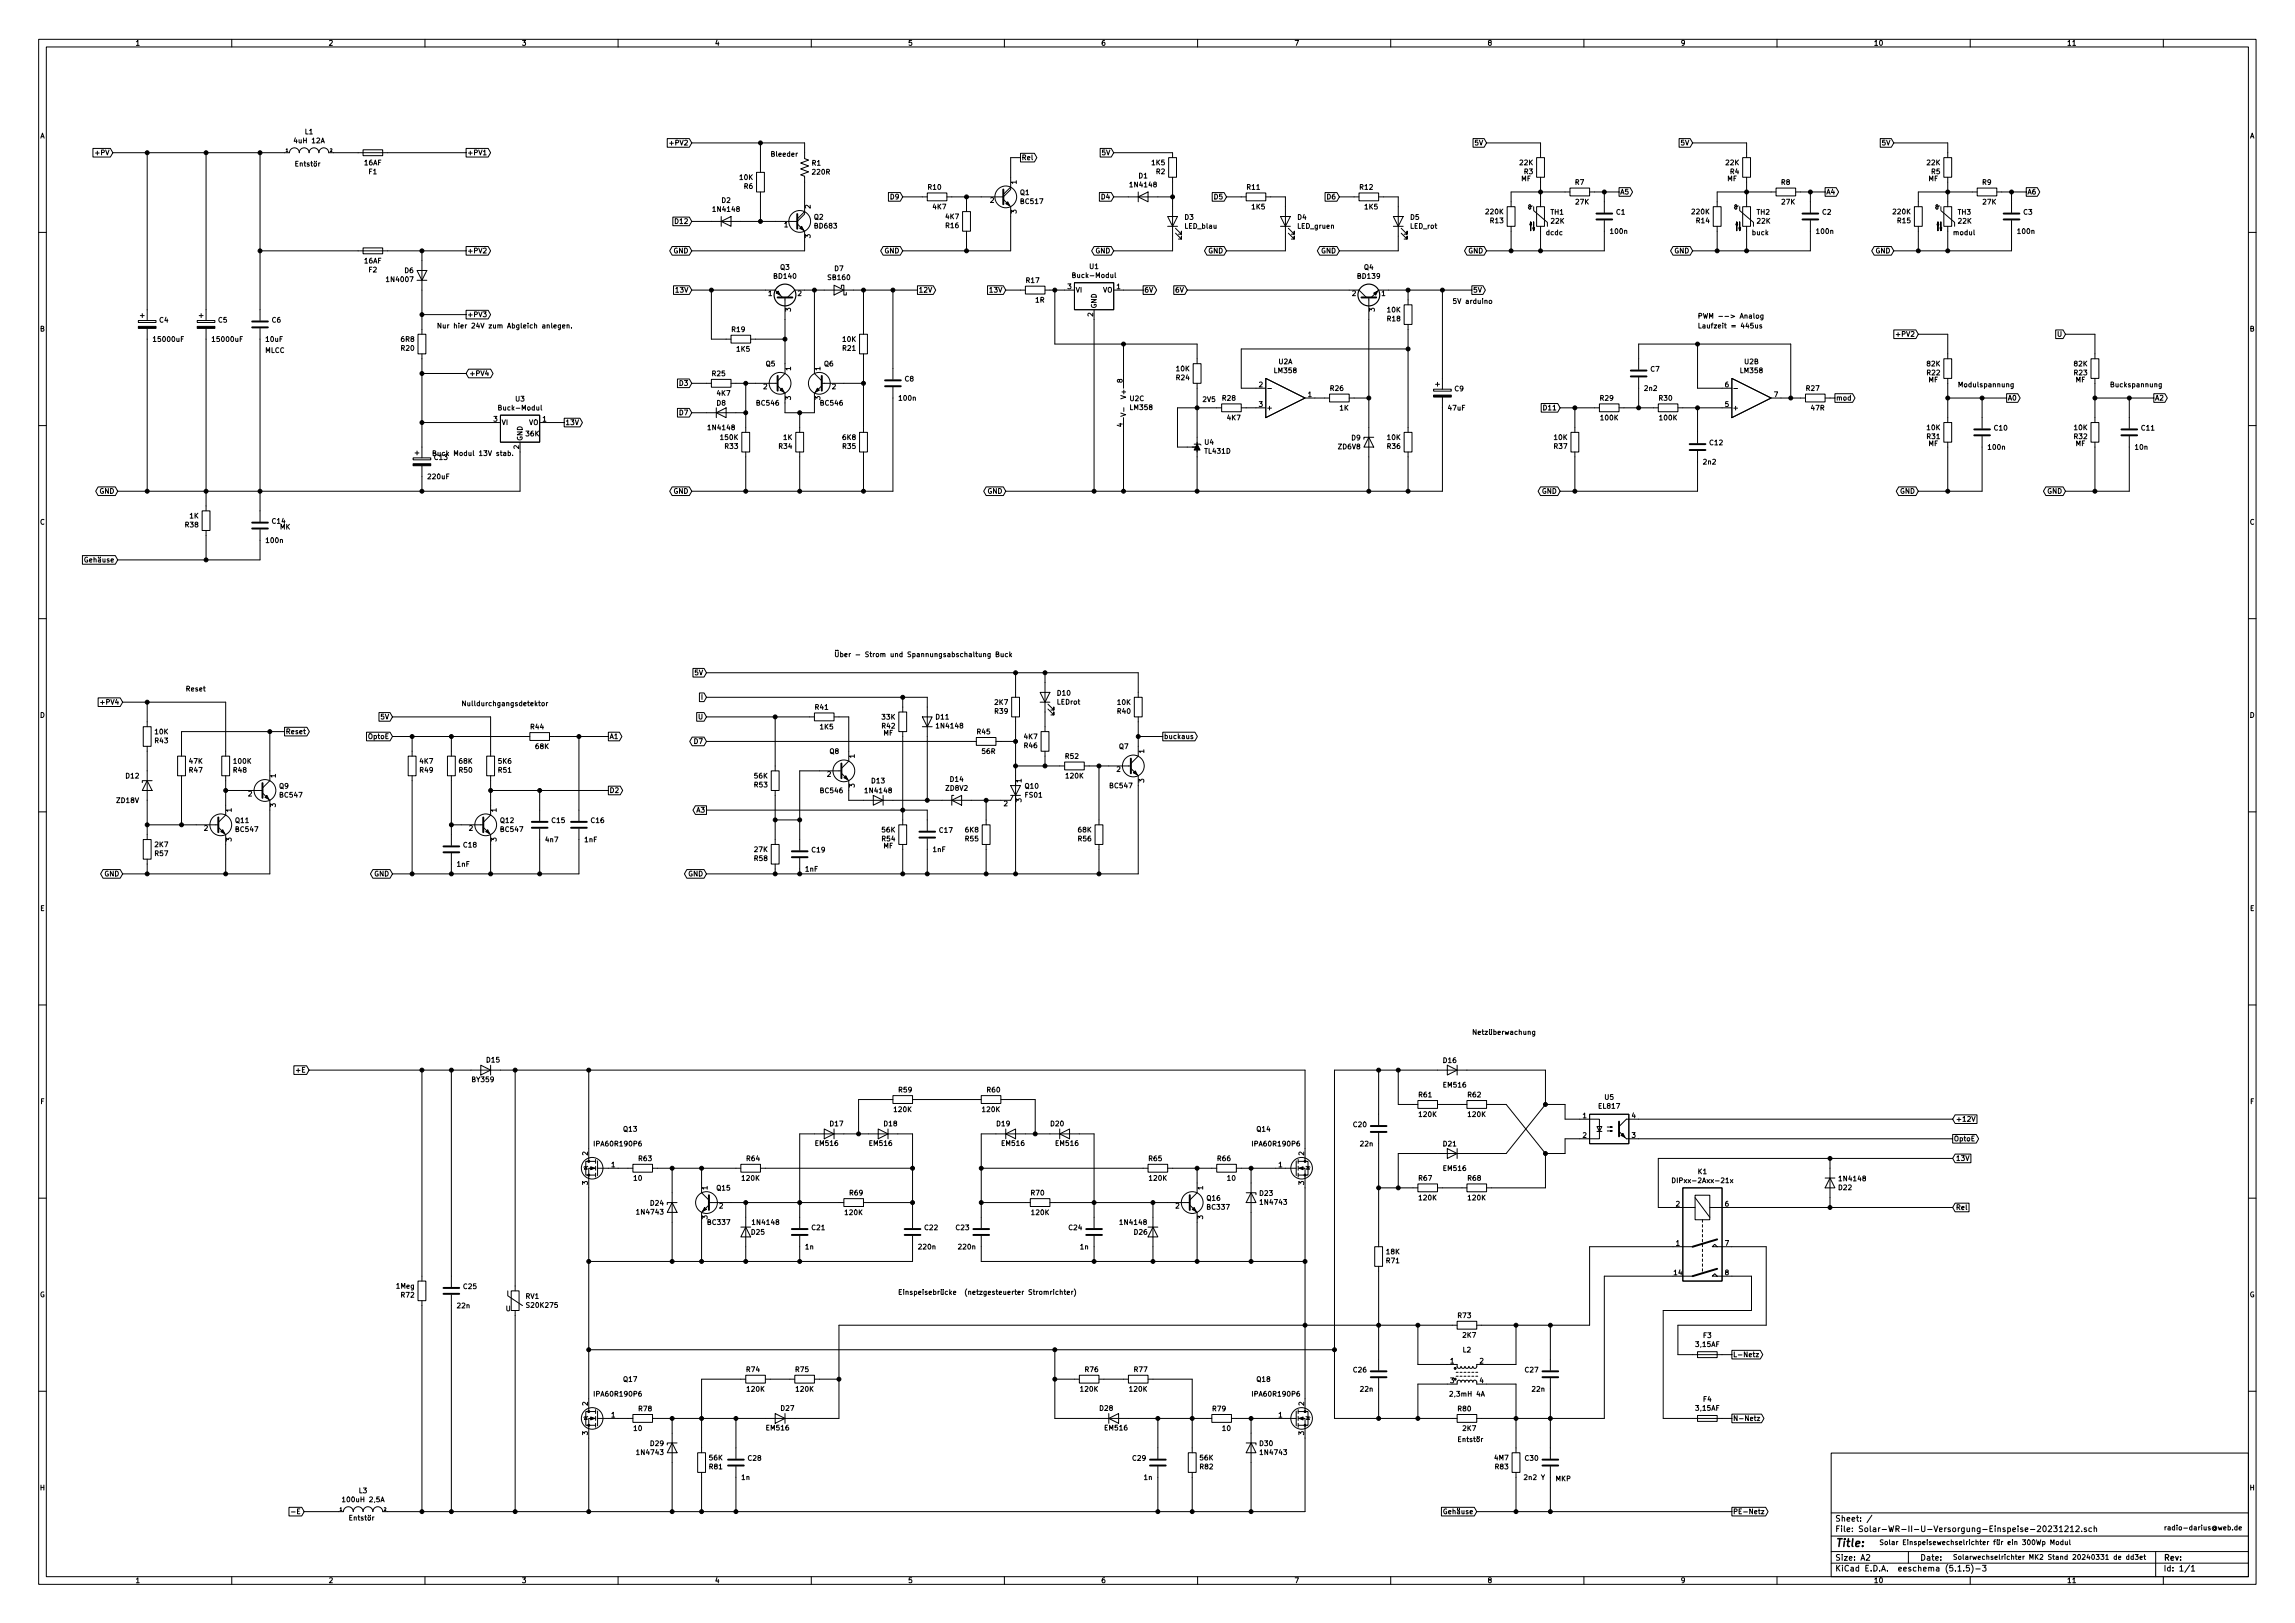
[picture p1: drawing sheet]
<svg xmlns="http://www.w3.org/2000/svg" width="594mm" height="420mm" viewBox="0 0 594 420" stroke-linecap="round" stroke-linejoin="round" font-family="sans-serif">
<defs><g id="words">
<text font-size="2.8" x="475" y="400.4">Title:</text>
<g font-size="2.1">
<text x="475" y="393.9">Sheet: /</text>
<text x="475" y="396.6">File: Solar-WR-II-U-Versorgung-Einspeise-20231212.sch</text>
<text x="475" y="406.8">KiCad E.D.A. eeschema (5.1.5)-3</text>
<text x="475" y="404">Size: A2</text>
<text x="497" y="404">Date:</text>
<text x="560" y="404">Rev:</text>
<text x="560" y="406.8">Id: 1/1</text>
</g>
<g font-size="1.8">
<text x="35" y="11.8">1</text>
<text x="85" y="11.8">2</text>
<text x="135" y="11.8">3</text>
<text x="185" y="11.8">4</text>
<text x="235" y="11.8">5</text>
<text x="285" y="11.8">6</text>
<text x="335" y="11.8">7</text>
<text x="385" y="11.8">8</text>
<text x="435" y="11.8">9</text>
<text x="485" y="11.8">10</text>
<text x="535" y="11.8">11</text>
<text x="10.4" y="35.8">A</text>
<text x="79" y="34.8">L1</text>
<text x="582.4" y="35.8">A</text>
<text x="25" y="40.2">+PV</text>
<text x="76.5" y="37.1">4uH 12A</text>
<text x="120.9" y="40.2">+PV1</text>
<text x="173.9" y="37.6">+PV2</text>
<text x="199.4" y="40.6">Bleeder</text>
<text x="264.4" y="41.4">Rel</text>
<text x="285.3" y="40.2">5V</text>
<text x="381.9" y="37.6">5V</text>
<text x="435.2" y="37.6">5V</text>
<text x="487.3" y="37.6">5V</text>
<text x="76.2" y="43.1">Entstör</text>
<text x="94.3" y="42.8">16AF</text>
<text x="95.5" y="45.1">F1</text>
<text x="191.5" y="46.6">10K</text>
<text x="210.2" y="42.9">R1</text>
<text x="210.4" y="45.2">220R</text>
<text x="263.1" y="47.6" transform="rotate(-90 263.1 47.6)">1</text>
<text x="294.8" y="46.2">D1</text>
<text x="298.2" y="42.8">1K5</text>
<text x="299.3" y="45.1">R2</text>
<text x="393.4" y="42.8">22K</text>
<text x="393.7" y="46.9">MF</text>
<text x="394.6" y="45.1">R3</text>
<text x="407.8" y="47.8">R7</text>
<text x="446.8" y="42.8">22K</text>
<text x="447" y="46.9">MF</text>
<text x="447.9" y="45.1">R4</text>
<text x="461.1" y="47.8">R8</text>
<text x="498.9" y="42.8">22K</text>
<text x="499.1" y="46.9">MF</text>
<text x="500" y="45.1">R5</text>
<text x="513.2" y="47.8">R9</text>
<text x="186.8" y="52.5">D2</text>
<text x="192.6" y="48.9">R6</text>
<text x="209.8" y="54" transform="rotate(-90 209.8 54)">2</text>
<text x="230.6" y="51.6">D9</text>
<text x="240.3" y="49.1">R10</text>
<text x="256.4" y="52.5">2</text>
<text x="264.1" y="50.5">Q1</text>
<text x="264.3" y="52.8">BC517</text>
<text x="285.2" y="51.6">D4</text>
<text x="292.8" y="48.5">1N4148</text>
<text x="314.5" y="51.6">D5</text>
<text x="322.8" y="49.1">R11</text>
<text x="343.7" y="51.6">D6</text>
<text x="352" y="49.1">R12</text>
<text x="407.9" y="52.9">27K</text>
<text x="419.4" y="50.3">A5</text>
<text x="461.3" y="52.9">27K</text>
<text x="472.7" y="50.3">A4</text>
<text x="513.3" y="52.9">27K</text>
<text x="524.8" y="50.3">A6</text>
<text x="175" y="58">D12</text>
<text x="184.9" y="54.8">1N4148</text>
<text x="203" y="58.8">1</text>
<text x="210.8" y="56.8">Q2</text>
<text x="211" y="59.1">BD683</text>
<text x="241.6" y="54.2">4K7</text>
<text x="244.9" y="59">R16</text>
<text x="244.9" y="56.7">4K7</text>
<text x="263.1" y="55.3" transform="rotate(-90 263.1 55.3)">3</text>
<text x="306.7" y="56.9">D3</text>
<text x="306.8" y="59.2">LED_blau</text>
<text x="324.1" y="54.2">1K5</text>
<text x="335.9" y="56.9">D4</text>
<text x="335.9" y="59.2">LED_gruen</text>
<text x="353.3" y="54.2">1K5</text>
<text x="365.1" y="59.2">LED_rot</text>
<text x="365.1" y="56.9">D5</text>
<text x="384.7" y="55.5">220K</text>
<text x="385.8" y="57.8">R13</text>
<text x="401.4" y="55.6">TH1</text>
<text x="401.5" y="57.9">22K</text>
<text x="418.4" y="55.6">C1</text>
<text x="438.1" y="55.5">220K</text>
<text x="439.2" y="57.8">R14</text>
<text x="454.8" y="55.6">TH2</text>
<text x="454.9" y="57.9">22K</text>
<text x="471.8" y="55.6">C2</text>
<text x="490.1" y="55.5">220K</text>
<text x="491.2" y="57.8">R15</text>
<text x="506.8" y="55.6">TH3</text>
<text x="507" y="57.9">22K</text>
<text x="523.8" y="55.6">C3</text>
<text x="120.9" y="65.6">+PV2</text>
<text x="174.3" y="65.6">GND</text>
<text x="209.8" y="61.6" transform="rotate(-90 209.8 61.6)">3</text>
<text x="229" y="65.6">GND</text>
<text x="283.6" y="65.6">GND</text>
<text x="312.8" y="65.6">GND</text>
<text x="342" y="65.6">GND</text>
<text x="380.1" y="65.6">GND</text>
<text x="400" y="60.9">dcdc</text>
<text x="417" y="60.5">100n</text>
<text x="433.4" y="65.6">GND</text>
<text x="453.4" y="60.9">buck</text>
<text x="470.4" y="60.5">100n</text>
<text x="485.5" y="65.6">GND</text>
<text x="505.5" y="60.9">modul</text>
<text x="522.4" y="60.5">100n</text>
<text x="94.3" y="68.2">16AF</text>
<text x="95.5" y="70.5">F2</text>
<text x="104.8" y="70.7">D6</text>
<text x="202" y="69.8">Q3</text>
<text x="216.1" y="70.2">D7</text>
<text x="278.2" y="71.9">Buck-Modul</text>
<text x="282.1" y="69.6">U1</text>
<text x="353.2" y="69.8">Q4</text>
<text x="100.4" y="73">1N4007</text>
<text x="175.1" y="75.7">13V</text>
<text x="198.9" y="76.6">1</text>
<text x="200.5" y="72.2">BD140</text>
<text x="206.5" y="76.6">2</text>
<text x="214.5" y="72.5">SB160</text>
<text x="237.7" y="75.7">12V</text>
<text x="256.4" y="75.7">13V</text>
<text x="265.7" y="73.2">R17</text>
<text x="276.4" y="74.8">3</text>
<text x="278.4" y="75.7">VI</text>
<text x="285.5" y="75.7">VO</text>
<text x="289.1" y="74.8">1</text>
<text x="296.2" y="75.7">6V</text>
<text x="304.4" y="75.7">6V</text>
<text x="350" y="76.6">2</text>
<text x="351.6" y="72.2">BD139</text>
<text x="357.7" y="76.6">1</text>
<text x="381.3" y="75.7">5V</text>
<text x="41.3" y="83.5">C4</text>
<text x="56.5" y="83.5">C5</text>
<text x="70.4" y="83.5">C6</text>
<text x="120.9" y="82.1">+PV3</text>
<text x="204.7" y="80.7" transform="rotate(-90 204.7 80.7)">3</text>
<text x="268.1" y="78.3">1R</text>
<text x="283" y="81.9" transform="rotate(-90 283 81.9)">2</text>
<text x="283.8" y="79.9" transform="rotate(-90 283.8 79.9)">GND</text>
<text x="355.9" y="80.7" transform="rotate(-90 355.9 80.7)">3</text>
<text x="359.2" y="83.2">R18</text>
<text x="359.2" y="80.9">10K</text>
<text x="375.9" y="78.7">5V arduino</text>
<text x="439.4" y="82.5">PWM --&gt; Analog</text>
<text x="10.4" y="85.8">B</text>
<text x="40.1" y="88.5">15000uF</text>
<text x="55.3" y="88.5">15000uF</text>
<text x="68.9" y="88.5">10uF</text>
<text x="103.9" y="88.5">6R8</text>
<text x="113" y="85">Nur hier 24V zum Abgleich anlegen.</text>
<text x="189.5" y="85.9">R19</text>
<text x="218.2" y="88.5">10K</text>
<text x="439.4" y="85">Laufzeit = 445us</text>
<text x="491.4" y="87.2">+PV2</text>
<text x="532.6" y="87.2">U</text>
<text x="582.4" y="85.8">B</text>
<text x="68.6" y="91.4">MLCC</text>
<text x="103.9" y="90.8">R20</text>
<text x="190.8" y="91">1K5</text>
<text x="198.3" y="94.8">Q5</text>
<text x="204.7" y="95.9" transform="rotate(-90 204.7 95.9)">1</text>
<text x="212.3" y="95.9" transform="rotate(-90 212.3 95.9)">1</text>
<text x="213.4" y="94.8">Q6</text>
<text x="218.2" y="90.8">R21</text>
<text x="331" y="94.3">U2A</text>
<text x="451.6" y="94.3">U2B</text>
<text x="498.9" y="94.8">82K</text>
<text x="537" y="94.8">82K</text>
<text x="121.4" y="97.3">+PV4</text>
<text x="176" y="99.9">D3</text>
<text x="184.4" y="97.4">R25</text>
<text x="197.6" y="100.8">2</text>
<text x="215.4" y="100.8">2</text>
<text x="234.3" y="98.7">C8</text>
<text x="290.6" y="99.1" transform="rotate(-90 290.6 99.1)">8</text>
<text x="304.5" y="98.4">R24</text>
<text x="304.5" y="96.1">10K</text>
<text x="325.9" y="100.2">2</text>
<text x="330" y="96.6">LM358</text>
<text x="344.4" y="101.2">R26</text>
<text x="376.6" y="101.3">C9</text>
<text x="425.8" y="101.2">2n2</text>
<text x="427.3" y="96.2">C7</text>
<text x="446.6" y="100.2">6</text>
<text x="450.6" y="96.6">LM358</text>
<text x="467.6" y="101.2">R27</text>
<text x="498.9" y="97.1">R22</text>
<text x="499.1" y="99">MF</text>
<text x="506.7" y="100.2">Modulspannung</text>
<text x="537" y="97.1">R23</text>
<text x="537.2" y="99">MF</text>
<text x="546.1" y="100.2">Buckspannung</text>
<text x="129.6" y="106.2">Buck-Modul</text>
<text x="133.5" y="103.9">U3</text>
<text x="176" y="107.5">D7</text>
<text x="185.6" y="105">D8</text>
<text x="185.7" y="102.5">4K7</text>
<text x="196" y="105">BC546</text>
<text x="204.7" y="103.5" transform="rotate(-90 204.7 103.5)">3</text>
<text x="212.3" y="103.5" transform="rotate(-90 212.3 103.5)">3</text>
<text x="212.5" y="105">BC546</text>
<text x="232.9" y="103.7">100n</text>
<text x="291.5" y="102.8" transform="rotate(-90 291.5 102.8)">V+</text>
<text x="292.5" y="103.8">U2C</text>
<text x="292.7" y="106.1">LM358</text>
<text x="311.1" y="104.1">2V5</text>
<text x="316.5" y="103.7">R28</text>
<text x="325.9" y="105.3">3</text>
<text x="327.8" y="106.2">+</text>
<text x="338.6" y="102.8">1</text>
<text x="346.8" y="106.3">1K</text>
<text x="375" y="106.3">47uF</text>
<text x="399.8" y="106.2">D11</text>
<text x="414.3" y="103.7">R29</text>
<text x="429.5" y="103.7">R30</text>
<text x="446.6" y="105.3">5</text>
<text x="448.4" y="106.2">+</text>
<text x="459.3" y="102.8">7</text>
<text x="468.9" y="106.3">47R</text>
<text x="475.2" y="103.7">mod</text>
<text x="519.7" y="103.7">A0</text>
<text x="557.8" y="103.7">A2</text>
<text x="127.8" y="109.1">3</text>
<text x="129.8" y="110">VI</text>
<text x="135.9" y="112.9">36K</text>
<text x="136.9" y="110">VO</text>
<text x="140.5" y="109.1">1</text>
<text x="146.3" y="110">13V</text>
<text x="183.6" y="111.3">1N4148</text>
<text x="186.6" y="113.9">150K</text>
<text x="202.8" y="113.9">1K</text>
<text x="218.2" y="113.9">6K8</text>
<text x="290.6" y="110.5" transform="rotate(-90 290.6 110.5)">4</text>
<text x="317.8" y="108.8">4K7</text>
<text x="349.9" y="114">D9</text>
<text x="359.2" y="113.9">10K</text>
<text x="402.3" y="113.9">10K</text>
<text x="414.5" y="108.8">100K</text>
<text x="429.7" y="108.8">100K</text>
<text x="498.9" y="113.7">R31</text>
<text x="498.9" y="111.3">10K</text>
<text x="516.3" y="111.4">C10</text>
<text x="537" y="113.7">R32</text>
<text x="537" y="111.3">10K</text>
<text x="554.4" y="111.4">C11</text>
<text x="111.8" y="118">Buck Modul 13V stab.</text>
<text x="112.5" y="119.1">C13</text>
<text x="134.4" y="116.2" transform="rotate(-90 134.4 116.2)">2</text>
<text x="135.3" y="114.2" transform="rotate(-90 135.3 114.2)">GND</text>
<text x="187.7" y="116.2">R33</text>
<text x="201.7" y="116.2">R34</text>
<text x="218.2" y="116.2">R35</text>
<text x="311.9" y="115.1">U4</text>
<text x="312" y="117.4">TL431D</text>
<text x="346.5" y="116.3">ZD6V8</text>
<text x="359.2" y="116.2">R36</text>
<text x="402.3" y="116.2">R37</text>
<text x="442.6" y="115.3">C12</text>
<text x="499.1" y="115.5">MF</text>
<text x="514.8" y="116.4">100n</text>
<text x="537.2" y="115.5">MF</text>
<text x="552.8" y="116.4">10n</text>
<text x="110.9" y="124">220uF</text>
<text x="441" y="120.2">2n2</text>
<text x="25.8" y="127.8">GND</text>
<text x="174.3" y="127.8">GND</text>
<text x="255.6" y="127.8">GND</text>
<text x="399.1" y="127.8">GND</text>
<text x="491.8" y="127.8">GND</text>
<text x="529.9" y="127.8">GND</text>
<text x="10.4" y="135.8">C</text>
<text x="48" y="136.5">R38</text>
<text x="49.1" y="134.2">1K</text>
<text x="70.5" y="135.6">C14</text>
<text x="72.4" y="137.1">MK</text>
<text x="582.4" y="135.8">C</text>
<text x="69" y="140.6">100n</text>
<text x="22.2" y="145.6">Gehäuse</text>
<text x="215.9" y="170.1">Über - Strom und Spannungsabschaltung Buck</text>
<text x="48.5" y="179">Reset</text>
<text x="179.9" y="174.8">5V</text>
<text x="10.4" y="185.8">D</text>
<text x="26.6" y="182.4">+PV4</text>
<text x="119.4" y="182.8">Nulldurchgangsdetektor</text>
<text x="181.6" y="181.1">I</text>
<text x="211.1" y="183.7">R41</text>
<text x="257.6" y="184.8">R39</text>
<text x="257.6" y="182.5">2K7</text>
<text x="273.7" y="182.4">LEDrot</text>
<text x="273.8" y="180.1">D10</text>
<text x="289.3" y="184.8">R40</text>
<text x="289.3" y="182.5">10K</text>
<text x="582.4" y="185.8">D</text>
<text x="40.2" y="190.1">10K</text>
<text x="73.9" y="190">Reset</text>
<text x="95.5" y="191.3">OptoE</text>
<text x="98.7" y="186.2">5V</text>
<text x="137.4" y="188.8">R44</text>
<text x="157.7" y="191.3">A1</text>
<text x="180.8" y="186.2">U</text>
<text x="212.3" y="188.8">1K5</text>
<text x="228.3" y="188.6">R42</text>
<text x="228.3" y="186.3">33K</text>
<text x="228.6" y="190.4">MF</text>
<text x="242.3" y="186.2">D11</text>
<text x="242.7" y="188.6">1N4148</text>
<text x="253" y="190.1">R45</text>
<text x="265.2" y="191.4">4K7</text>
<text x="301.2" y="191.3">buckaus</text>
<text x="40.2" y="192.4">R43</text>
<text x="49" y="197.7">47K</text>
<text x="60.6" y="197.7">100K</text>
<text x="108.7" y="197.7">4K7</text>
<text x="118.9" y="197.7">68K</text>
<text x="129.1" y="197.7">5K6</text>
<text x="138.7" y="193.9">68K</text>
<text x="179.8" y="192.6">D7</text>
<text x="214.8" y="195.2">Q8</text>
<text x="221.2" y="196.2" transform="rotate(-90 221.2 196.2)">1</text>
<text x="254.3" y="195.2">56R</text>
<text x="265.2" y="193.7">R46</text>
<text x="275.8" y="196.4">R52</text>
<text x="289.7" y="193.9">Q7</text>
<text x="296.2" y="195" transform="rotate(-90 296.2 195)">1</text>
<text x="32.6" y="201.5">D12</text>
<text x="49" y="200">R47</text>
<text x="60.5" y="200">R48</text>
<text x="71.4" y="201.3" transform="rotate(-90 71.4 201.3)">1</text>
<text x="108.7" y="200">R49</text>
<text x="118.9" y="200">R50</text>
<text x="129.1" y="200">R51</text>
<text x="195.3" y="203.8">R53</text>
<text x="195.3" y="201.5">56K</text>
<text x="214.1" y="201.1">2</text>
<text x="221.2" y="203.9" transform="rotate(-90 221.2 203.9)">3</text>
<text x="225.7" y="202.8">D13</text>
<text x="246" y="202.4">D14</text>
<text x="264.4" y="202.6" transform="rotate(-90 264.4 202.6)">1</text>
<text x="276" y="201.5">120K</text>
<text x="289.1" y="199.8">2</text>
<text x="296.2" y="202.6" transform="rotate(-90 296.2 202.6)">3</text>
<text x="30.3" y="207.9">ZD18V</text>
<text x="64.3" y="206.2">2</text>
<text x="71.4" y="208.9" transform="rotate(-90 71.4 208.9)">3</text>
<text x="72.3" y="204.2">Q9</text>
<text x="72.6" y="206.5">BC547</text>
<text x="157.7" y="205.3">D2</text>
<text x="212.5" y="205.3">BC546</text>
<text x="224.2" y="205.3">1N4148</text>
<text x="244.9" y="204.7">ZD8V2</text>
<text x="259.9" y="208.7">2</text>
<text x="264.4" y="207.7" transform="rotate(-90 264.4 207.7)">3</text>
<text x="265.4" y="204.2">Q10</text>
<text x="265.5" y="206.5">FS01</text>
<text x="287.4" y="204.1">BC547</text>
<text x="52.9" y="215.1">2</text>
<text x="59.9" y="210.2" transform="rotate(-90 59.9 210.2)">1</text>
<text x="61" y="213">Q11</text>
<text x="61.1" y="215.4">BC547</text>
<text x="121.4" y="215.1">2</text>
<text x="128.5" y="210.2" transform="rotate(-90 128.5 210.2)">1</text>
<text x="129.6" y="213">Q12</text>
<text x="129.7" y="215.4">BC547</text>
<text x="142.9" y="213">C15</text>
<text x="153.1" y="213">C16</text>
<text x="180.4" y="210.4">A3</text>
<text x="228.3" y="215.5">56K</text>
<text x="243.2" y="215.6">C17</text>
<text x="249.9" y="215.5">6K8</text>
<text x="279.1" y="215.5">68K</text>
<text x="40.2" y="221.6">R57</text>
<text x="40.2" y="219.3">2K7</text>
<text x="59.9" y="217.8" transform="rotate(-90 59.9 217.8)">3</text>
<text x="120" y="219.4">C18</text>
<text x="128.5" y="217.8" transform="rotate(-90 128.5 217.8)">3</text>
<text x="141.3" y="218">4n7</text>
<text x="151.4" y="218">1nF</text>
<text x="195.3" y="220.6">27K</text>
<text x="210.2" y="220.7">C19</text>
<text x="228.3" y="217.8">R54</text>
<text x="228.6" y="219.6">MF</text>
<text x="241.5" y="220.6">1nF</text>
<text x="249.9" y="217.8">R55</text>
<text x="279.1" y="217.8">R56</text>
<text x="27" y="226.9">GND</text>
<text x="96.9" y="226.9">GND</text>
<text x="118.3" y="224.4">1nF</text>
<text x="178.2" y="226.9">GND</text>
<text x="195.3" y="222.9">R58</text>
<text x="208.5" y="225.6">1nF</text>
<text x="10.4" y="235.8">E</text>
<text x="582.4" y="235.8">E</text>
<text x="381" y="267.9">Netzüberwachung</text>
<text x="126" y="275">D15</text>
<text x="373.7" y="275.2">D16</text>
<text x="77" y="277.7">+E</text>
<text x="122.3" y="280.1">BY359</text>
<text x="373.8" y="281.5">EM516</text>
<text x="10.5" y="285.8">F</text>
<text x="231.5" y="287.9">120K</text>
<text x="232.7" y="282.8">R59</text>
<text x="254.4" y="287.9">120K</text>
<text x="255.5" y="282.8">R60</text>
<text x="367.3" y="284.1">R61</text>
<text x="380" y="284.1">R62</text>
<text x="414" y="287">EL817</text>
<text x="415.4" y="284.7">U5</text>
<text x="582.5" y="285.8">F</text>
<text x="161.5" y="293">Q13</text>
<text x="214.9" y="291.6">D17</text>
<text x="228.9" y="291.6">D18</text>
<text x="258.1" y="291.6">D19</text>
<text x="272" y="291.6">D20</text>
<text x="325.4" y="293">Q14</text>
<text x="350.4" y="291.8">C20</text>
<text x="367.4" y="289.1">120K</text>
<text x="380.1" y="289.1">120K</text>
<text x="409.7" y="289.5">1</text>
<text x="422.4" y="289.5">4</text>
<text x="506.2" y="290.4">+12V</text>
<text x="152.1" y="299.1" transform="rotate(-90 152.1 299.1)">2</text>
<text x="154.3" y="296.8">IPA60R190P6</text>
<text x="211.2" y="296.6">EM516</text>
<text x="225.2" y="296.6">EM516</text>
<text x="259.4" y="296.6">EM516</text>
<text x="273.4" y="296.6">EM516</text>
<text x="324.7" y="296.8">IPA60R190P6</text>
<text x="337.6" y="299.1" transform="rotate(-90 337.6 299.1)">2</text>
<text x="352.2" y="296.8">22n</text>
<text x="373.7" y="296.8">D21</text>
<text x="409.7" y="294.6">2</text>
<text x="422.4" y="294.6">3</text>
<text x="505.7" y="295.4">OptoE</text>
<text x="158.3" y="302.2">1</text>
<text x="164.1" y="305.7">10</text>
<text x="165.4" y="300.6">R63</text>
<text x="192.2" y="305.7">120K</text>
<text x="193.3" y="300.6">R64</text>
<text x="297.4" y="300.6">R65</text>
<text x="297.6" y="305.7">120K</text>
<text x="315.2" y="300.6">R66</text>
<text x="317.8" y="305.7">10</text>
<text x="331" y="302.2">1</text>
<text x="367.3" y="305.7">R67</text>
<text x="373.8" y="303.1">EM516</text>
<text x="380" y="305.7">R68</text>
<text x="439.6" y="304">K1</text>
<text x="476.4" y="305.8">1N4148</text>
<text x="506.2" y="300.5">13V</text>
<text x="152.1" y="306.7" transform="rotate(-90 152.1 306.7)">3</text>
<text x="183.1" y="308" transform="rotate(-90 183.1 308)">1</text>
<text x="185.6" y="308.2">Q15</text>
<text x="220" y="309.5">R69</text>
<text x="267" y="309.5">R70</text>
<text x="311.4" y="308" transform="rotate(-90 311.4 308)">1</text>
<text x="312.5" y="310.8">Q16</text>
<text x="326.1" y="309.6">D23</text>
<text x="326.5" y="311.9">1N4743</text>
<text x="337.6" y="306.7" transform="rotate(-90 337.6 306.7)">3</text>
<text x="367.4" y="310.7">120K</text>
<text x="380.1" y="310.7">120K</text>
<text x="434.1" y="306.3">DIPxx-2Axx-21x</text>
<text x="476" y="308.1">D22</text>
<text x="165.1" y="314.4">1N4743</text>
<text x="168.4" y="312.1">D24</text>
<text x="183.1" y="315.6" transform="rotate(-90 183.1 315.6)">3</text>
<text x="183.3" y="317.1">BC337</text>
<text x="186.2" y="312.8">2</text>
<text x="195.1" y="317.1">1N4148</text>
<text x="218.8" y="314.5">120K</text>
<text x="267.1" y="314.5">120K</text>
<text x="290.2" y="317.1">1N4148</text>
<text x="304.3" y="312.8">2</text>
<text x="311.4" y="315.6" transform="rotate(-90 311.4 315.6)">3</text>
<text x="312.6" y="313.1">BC337</text>
<text x="433.9" y="312.3">2</text>
<text x="446.6" y="312.3">6</text>
<text x="506.2" y="313.2">Rel</text>
<text x="194.6" y="319.6">D25</text>
<text x="208.5" y="323.4">1n</text>
<text x="210.2" y="318.5">C21</text>
<text x="237.9" y="323.4">220n</text>
<text x="239.4" y="318.5">C22</text>
<text x="247.5" y="318.5">C23</text>
<text x="248.3" y="323.4">220n</text>
<text x="276.7" y="318.5">C24</text>
<text x="279.7" y="323.4">1n</text>
<text x="293.6" y="319.6">D26</text>
<text x="433.9" y="322.5">1</text>
<text x="446.6" y="322.5">7</text>
<text x="358.9" y="327">R71</text>
<text x="358.9" y="324.7">18K</text>
<text x="10.3" y="335.8">G</text>
<text x="102.6" y="333.6">1Meg</text>
<text x="103.9" y="335.9">R72</text>
<text x="120" y="333.7">C25</text>
<text x="232.4" y="335.2">Einspeisebrücke (netzgesteuerter Stromrichter)</text>
<text x="433.4" y="330.1">14</text>
<text x="446.6" y="330.1">8</text>
<text x="582.3" y="335.8">G</text>
<text x="118.4" y="338.7">22n</text>
<text x="130.9" y="339.4">U</text>
<text x="136.1" y="336.2">RV1</text>
<text x="136.6" y="338.5">S20K275</text>
<text x="377.4" y="341.2">R73</text>
<text x="378.7" y="346.3">2K7</text>
<text x="440.9" y="346.4">F3</text>
<text x="375.4" y="353">1</text>
<text x="378.7" y="350.1">L2</text>
<text x="383.1" y="353">2</text>
<text x="439.1" y="348.7">3,15AF</text>
<text x="448.6" y="351.3">L-Netz</text>
<text x="161.5" y="357.7">Q17</text>
<text x="193.3" y="355.2">R74</text>
<text x="206" y="355.2">R75</text>
<text x="280.9" y="355.2">R76</text>
<text x="293.6" y="355.2">R77</text>
<text x="325.4" y="357.7">Q18</text>
<text x="350.4" y="355.3">C26</text>
<text x="375.4" y="358.1">3</text>
<text x="383.1" y="358.1">4</text>
<text x="394.8" y="355.3">C27</text>
<text x="152.1" y="363.9" transform="rotate(-90 152.1 363.9)">2</text>
<text x="154.3" y="361.5">IPA60R190P6</text>
<text x="165.4" y="365.3">R78</text>
<text x="193.5" y="360.3">120K</text>
<text x="202.2" y="365.2">D27</text>
<text x="206.2" y="360.3">120K</text>
<text x="279.8" y="360.3">120K</text>
<text x="284.7" y="365.2">D28</text>
<text x="292.5" y="360.3">120K</text>
<text x="313.9" y="365.3">R79</text>
<text x="324.7" y="361.5">IPA60R190P6</text>
<text x="337.6" y="363.9" transform="rotate(-90 337.6 363.9)">2</text>
<text x="352.2" y="360.3">22n</text>
<text x="375.7" y="361.5">2,3mH 4A</text>
<text x="377.4" y="365.3">R80</text>
<text x="396.7" y="360.3">22n</text>
<text x="439.1" y="365.2">3,15AF</text>
<text x="440.9" y="362.9">F4</text>
<text x="152.1" y="371.5" transform="rotate(-90 152.1 371.5)">3</text>
<text x="158.3" y="366.9">1</text>
<text x="164.1" y="370.4">10</text>
<text x="198.5" y="370.3">EM516</text>
<text x="286.1" y="370.3">EM516</text>
<text x="316.5" y="370.4">10</text>
<text x="331" y="366.9">1</text>
<text x="337.6" y="371.5" transform="rotate(-90 337.6 371.5)">3</text>
<text x="378.7" y="370.4">2K7</text>
<text x="448.6" y="367.8">N-Netz</text>
<text x="165.1" y="376.6">1N4743</text>
<text x="168.4" y="374.3">D29</text>
<text x="326.1" y="374.3">D30</text>
<text x="326.5" y="376.6">1N4743</text>
<text x="377.2" y="373.3">Entstör</text>
<text x="183.7" y="380.4">R81</text>
<text x="183.7" y="378">56K</text>
<text x="192" y="383.1">1n</text>
<text x="193.7" y="378.1">C28</text>
<text x="293.2" y="378.1">C29</text>
<text x="296.2" y="383.1">1n</text>
<text x="310.7" y="380.4">R82</text>
<text x="310.7" y="378">56K</text>
<text x="386.9" y="378">4M7</text>
<text x="387.1" y="380.4">R83</text>
<text x="394.8" y="383.1">2n2 Y</text>
<text x="394.8" y="378.1">C30</text>
<text x="402.6" y="383.5">MKP</text>
<text x="10.4" y="385.8">H</text>
<text x="89.2" y="388.9">100uH 2,5A</text>
<text x="93" y="386.6">L3</text>
<text x="582.4" y="385.8">H</text>
<text x="76.2" y="392">-E</text>
<text x="90.2" y="393.6">Entstör</text>
<text x="374" y="392">Gehäuse</text>
<text x="448.6" y="392">PE-Netz</text>
<text x="486.4" y="400">Solar Einspeisewechselrichter für ein 300Wp Modul</text>
<text x="560.1" y="396.2">radio-darius@web.de</text>
<text x="505.5" y="403.8">Solarwechselrichter MK2 Stand 20240331 de dd3et</text>
<text x="35" y="409.8">1</text>
<text x="85" y="409.8">2</text>
<text x="135" y="409.8">3</text>
<text x="185" y="409.8">4</text>
<text x="235" y="409.8">5</text>
<text x="285" y="409.8">6</text>
<text x="335" y="409.8">7</text>
<text x="385" y="409.8">8</text>
<text x="435" y="409.8">9</text>
<text x="485" y="409.8">10</text>
<text x="535" y="409.8">11</text>
</g>
<g font-size="1.1">
<text x="74" y="39.3">1</text>
<text x="85.4" y="39.3">2</text>
<text x="88" y="391.1">1</text>
<text x="99.4" y="391.1">2</text>
</g>
</g></defs>
<g fill="none" stroke="#000" stroke-width=".26">
<path d="M10 10.2h574v400h-574zM12 12.2h570v396h-570zM60 10.2v2M110 10.2v2M160 10.2v2M210 10.2v2M260 10.2v2M310 10.2v2M360 10.2v2M410 10.2v2M460 10.2v2M510 10.2v2"/>
<path d="M536.5 11.8h.8M560 10.2v2M24.1 38.4h4.5l.6 1.1-.6 1.2h-4.5zM29.2 39.5h45.7a1.27 1.27 0 0 1 1.3-1.2 1.27 1.27 0 0 1 1.3 1.2 1.27 1.27 0 0 1 1.2-1.2 1.27 1.27 0 0 1 1.3 1.2 1.27 1.27 0 0 1 1.3-1.2 1.27 1.27 0 0 1 1.2 1.2 1.27 1.27 0 0 1 1.3-1.2 1.27 1.27 0 0 1 1.3 1.2h35.5M38.1 39.5v43.5M53.3 39.5v43.5M67.3 39.5v43.5M94 38.8h5.1v1.5h-5.1zM120.6 38.4h5.8l.6 1.1-.6 1.2h-5.8zM172.7 35.9h5.7l.7 1.1-.7 1.1h-5.7zM173.4 37.1h.9M179.1 37h29.2v4.1l1 .3-2 .8 2 .8-2 .7 2 .8-2 .8 1 .3v9.2"/>
<path d="M196.8 37v7.6M206.5 39.6l-.4 .3M264.2 39.7h3.6l.6 1.1-.6 1.1h-3.6zM284.8 38.4h2.9l.6 1.1-.6 1.2h-2.9zM288.3 39.5h15.2v1.3M381.3 35.9h2.9l.6 1.1-.6 1.1h-2.9zM384.8 37h14v3.8M434.6 35.9h2.9l.6 1.1-.6 1.1h-2.9zM438.1 37h14v3.8M486.7 35.9h2.9l.6 1.1-.6 1.1h-2.9zM490.2 37h14v3.8M82.5 42.2v.8"/>
<path d="M82.9 42.2l-.4 .2M125.1 40.1h.8M174.2 56.2h4.2l.7 1.1-.7 1.1h-4.2zM186.7 57.3l2.5-1.3v2.6zM186.7 56v2.6M195.8 44.6h2.1v5.1h-2.1zM196.8 49.7v7.6M206.4 58l1.9 1.9v5h-29.2M208.3 54.8v.6l-1.9 1.9h-27.3M208.3 54.8l-1.9 1.9M230 49.9h3l.7 1.1-.7 1.1h-3zM233.7 51h6.3"/>
<path d="M240 50h5.1v2h-5.1zM249.2 54.8h2v5.1h-2zM250.2 51v3.8M250.2 59.9v5M259.7 51.6l1.9 1.9v11.4h-27.9M261.6 48.4v.7l-1.9 1.9h-14.6M261.6 48.4l-1.9 1.9M264.2 40.8h-2.6v7.6M284.6 49.9h3.1l.6 1.1-.6 1.1h-3.1zM288.3 51h15.2M294.6 51l2.6-1.3v2.5zM294.6 49.7v2.5"/>
<path d="M302.3 56h2.5l-1.3 2.6zM302.3 58.6h2.5M302.5 40.8h2v5.1h-2zM303.5 45.9v19h-15.2M304.3 59.1l1.5 1.5v-.7v.7h-.7M313.8 49.9h3.1l.6 1.1-.6 1.1h-3.1zM317.5 51h5.1M322.6 50h5.1v2h-5.1zM327.7 51h5v13.9h-15.2M331.5 56h2.5l-1.3 2.6zM331.5 58.6h2.5M333.5 59.1l1.5 1.5v-.7v.7h-.7"/>
<path d="M343 49.9h3.1l.6 1.1-.6 1.1h-3.1zM346.7 51h5.1M351.8 50h5.1v2h-5.1zM356.9 51h5v13.9h-15.2M360.7 56h2.5l-1.3 2.6zM360.7 58.6h2.5M362.7 59.1l1.5 1.5v-.7v.7h-.7M390.1 53.5h2.1v5.1h-2.1zM391.2 58.6v6.3M396.6 53.3l-.6 .2-.2-.1v-.3l.3-.1 .1 .2v.8l-.1 .1-.3-.1-.2-.4M397 53.5v1l3.6 3.1v1M397.8 40.8h2v5.1h-2z"/>
<path d="M397.8 53.5h2v5.1h-2zM398.8 45.9v7.6M398.8 58.6v6.3M406.4 48.7h5.1v2h-5.1zM406.4 49.7h-15.2v3.8M411.5 49.7h7.6M415.3 49.7v5.3M415.3 57.1v7.8h-30.5M419.1 48.6h2.9l.6 1.1-.6 1.1h-2.9zM443.5 53.5h2v5.1h-2zM444.5 58.6v6.3M449.9 53.3l-.5 .2-.3-.1v-.3l.3-.1 .2 .2v.8l-.2 .1-.3-.1-.2-.4"/>
<path d="M450.3 53.5v1l3.6 3.1v1M451.1 53.5h2v5.1h-2zM451.1 40.8h2v5.1h-2zM452.1 45.9v7.6M452.1 58.6v6.3M459.7 48.7h5.1v2h-5.1zM459.7 49.7h-15.2v3.8M464.8 49.7h7.6M468.6 49.7v5.3M468.6 57.1v7.8h-30.5M472.4 48.6h2.9l.6 1.1-.6 1.1h-2.9zM495.6 53.5h2v5.1h-2z"/>
<path d="M496.6 58.6v6.3M502 53.3l-.6 .2-.2-.1v-.3l.3-.1 .1 .2v.8l-.1 .1-.3-.1-.2-.4M502.4 53.5v1l3.6 3.1v1M503.2 53.5h2v5.1h-2zM503.2 40.8h2v5.1h-2zM504.2 45.9v7.6M504.2 58.6v6.3M511 59.5v1.1l.1 .2M511.8 48.7h5.1v2h-5.1zM511.8 49.7h-15.2v3.8M516.9 49.7h7.6M520.7 49.7v5.3"/>
<path d="M520.7 57.1v7.8h-30.5M524.5 48.6h2.9l.6 1.1-.6 1.1h-2.9zM10 60.2h2M67.3 64.9h53.3M94 64.2h5.1v1.5h-5.1zM107.9 70h2.6l-1.3 2.6zM107.9 72.6h2.6M109.2 64.9v21.6M120.6 63.8h5.8l.6 1.1-.6 1.2h-5.8zM125.1 64.4l.5-.2 .3 .4-.8 .9h.8M174 63.8h4.4l.7 1.1-.7 1.2h-4.4l-.6-1.2zM174.3 74h4.1l.7 1.1-.7 1.1h-4.1z"/>
<path d="M179.1 75.1h21.6l1.9 1.9M184.1 75.1v12.7h5.1M203.2 77v19.7l-1.9 1.9M210.8 75.1v21.6l1.9 1.9M215.9 73.8l2.5 1.3-2.5 1.3zM217.8 74.5v-.7h.6v2.6h.7v-.7M223.5 75.1v11.4M228.6 63.8h4.4l.7 1.1-.7 1.2h-4.4l-.6-1.2zM231.1 75.1v23.1M237.5 74h4.1l.6 1.1-.6 1.1h-4.1zM237.5 75.1h-31.8l-1.9 1.9M255.6 74h4.1l.6 1.1-.6 1.1h-4.1z"/>
<path d="M260.3 75.1h5.1M265.4 74.1h5.1v2h-5.1zM270.5 75.1h7.6M273 75.1v14h36.9v5M278.1 73.2h10.2v7h-10.2zM283.2 63.8h4.5l.6 1.1-.6 1.2h-4.5l-.6-1.2zM287.5 71l.1 .8 .5-.1M288.1 71v.9M288.3 75.1h7.6M288.7 70.6v1.1l.1 .2M295.9 74h2.9l.6 1.1-.6 1.1h-2.9zM303.8 74h2.9l.6 1.1-.6 1.1h-2.9z"/>
<path d="M304.3 60.4l1.5 1.5v-.8v.8h-.7M307.3 75.1h44.5l1.9 1.9M312.4 63.8h4.5l.6 1.1-.6 1.2h-4.5l-.6-1.2zM333.5 60.4l1.5 1.5v-.8v.8h-.7M341.6 63.8h4.5l.6 1.1-.6 1.2h-4.5l-.6-1.2zM354.3 77v50.2M362.7 60.4l1.5 1.5v-.8v.8h-.7M363.5 78.9h2v5.1h-2zM364.5 75.1v3.8M373.4 75.1v25.7M379.7 63.8h4.5l.6 1.1-.6 1.2h-4.5l-.6-1.2zM381 74h2.9l.6 1.1-.6 1.1h-2.9z"/>
<path d="M381 75.1h-24.1l-1.9 1.9M385.6 77.8l.3-.1 .3 .3-.2 .5-.3 .1-.2-.2zM433.1 63.8h4.4l.6 1.1-.6 1.2h-4.4l-.7-1.2zM485.1 63.8h4.5l.6 1.1-.6 1.2h-4.5l-.6-1.2zM582 60.2h2M35.8 83h4.6v.5h-4.6zM36.3 81.7h1M36.8 81.2v1M38.1 85v42.2M51.1 83h4.5v.5h-4.5zM51.6 81.7h1M52.1 81.2v1"/>
<path d="M53.3 85v47.2M67.3 85v50M108.2 86.5h2v5.1h-2zM109.2 91.6v26.9M109.2 96.7h11.4M109.2 81.4h11.4M120.6 80.3h5.8l.6 1.1-.6 1.2h-5.8zM121.3 95.6h5.7l.6 1.1-.6 1.1h-5.7l-.7-1.1zM125.1 80.7h.8l-.4 .5 .3 .1v.7l-.7-.1M126 95.9l-.3 .9h.8M141.6 84.2l.5-.1 .1 .8M142.8 83.7v1.1l.2 .1"/>
<path d="M143.4 84.5l.6-.1-.1-.3-.5 .2 .1 .6h.4M145.1 84.1l-.1 1.1-.4 .1M145.1 84.1h-.4l-.2 .2 .1 .6h.5M145.6 84.5l.6-.1v-.3l-.6 .2 .1 .6h.5M146.8 84.2l.5-.1v.8M146.8 84.1v.8M147.9 84.8v.1M175.4 98.1h3l.7 1.1-.7 1.1h-3zM179.1 99.2h5M184.1 98.2h5.1v2h-5.1zM189.2 86.8h5.1v2h-5.1zM189.2 99.2h12.1"/>
<path d="M193 99.2v12.7M194.3 87.8h8.9M201.3 99.9l1.9 1.9v5h7.6v-5l1.9-1.9M212.7 99.2h10.8M222.5 86.5h2v5.1h-2zM223.5 91.6v20.3M283.2 80.2v47M290.8 89.1v11.4M308.9 94.1h2v5.1h-2zM309.9 99.2v28M327.7 98l10.1 5-10.1 5.1zM364.5 90.3h-43.2v10.2h6.4"/>
<path d="M364.5 84v27.9M371.6 99.5h1M372.1 99v1M424.2 95.7v-6.6h39.3v13.9M424.2 97.7v7.9M439.4 89.1v11.4h8.9M448.3 98l10.2 5-10.2 5.1zM452.9 81.6h.4l.1 .8M453.4 81.9l-.6 .2 .2 .3 .4-.1M453.8 83.7h-.6v.6h.6v.5h-.6M454 81.1v1.1l.2 .2M454.4 84.1l.1 .8 .5-.1"/>
<path d="M454.7 81.7h.5l-.1 .6h-.4zM455 84.1v.8M456 84.1l-.5 .2 .5 .3v.3h-.5M456.4 81.6v1l-.3 .2-.3-.1M456.4 81.6h-.4l-.2 .2 .1 .5h.5M490.2 85.4h5.7l.7 1.1-.7 1.1h-5.7zM490.9 86.6h.9M496.6 86.5h7.6v6.4M503.2 92.9h2v5.1h-2zM504.2 98v11.4M519.4 99.5l.5-.1 .1 .8M521.1 99.3v1l-.2 .3-.3-.1"/>
<path d="M521.1 99.4l-.3-.1-.3 .3 .1 .5h.5M532.1 85.4h1.9l.7 1.1-.7 1.1h-1.9zM534.7 86.5h7.6v6.4M541.3 92.9h2v5.1h-2zM542.3 98v11.4M559.5 99.3l-.1 1.2h-.5M559.5 99.4l-.4-.1-.2 .3 .1 .5h.5M10 110.2h2M106.9 118.5h4.6v.5h-4.6zM107.4 117.3h1.1M107.9 116.8v1M109.2 109.4h20.3"/>
<path d="M129.5 117.1h.5M129.5 107.5h10.2v7h-10.2zM129.7 116.7v1.1l.3 .1M130.4 117.2h.5v.7M130.9 117.4l-.6 .2 .1 .3h.5M131.5 117.2l.4-.1 .3 .2-.2 .6h-.5M131.5 116.7v1.2M132.7 117.8v.1M134.6 114.5v12.7h-104.1M138.9 105.3l.1 .8 .5-.1M139.5 105.3v.9M139.7 109.4h6.3"/>
<path d="M140.1 104.9v1.1l.2 .2M146 108.3h4.1l.7 1.1-.7 1.1h-4.1zM175.4 105.7h3l.7 1.1-.7 1.2h-3zM179.1 106.8h13.9M185.4 106.8l2.6-1.2v2.5zM185.4 105.6v2.5M192 111.9h2.1v5.1h-2.1zM193 117v10.2M206 111.9h2v5.1h-2zM207 106.8v5.1M207 117v10.2M222.5 111.9h2v5.1h-2z"/>
<path d="M223.5 117v10.2M231.1 100.2v27h-52M290.1 106.9l1.3 .5-1.3 .4M290.8 108.1v19.1M290.9 105.6v.9M309.1 115h1.5l.3 .2M309.9 114.5v2.5M316.2 104.6h5.1v2h-5.1zM316.2 105.6h-11.4v10.1h5.1M321.3 105.6h6.4M328.1 100.6h1M337.8 103h6.4"/>
<path d="M344.2 102h5v2.1h-5zM349.2 103h5.1M354.3 113.2l1.3 2.5h-2.5zM355.6 113.2h-2.5v.5M363.5 111.9h2v5.1h-2zM364.5 117v10.2M371.1 100.8h4.6v.5h-4.6zM373.4 102.8v24.4h-113.1M399 104.5h4.2l.7 1.1-.7 1.1h-4.2zM403.9 105.6h10.1M406.7 111.9h2v5.1h-2zM407.7 105.6v6.3"/>
<path d="M407.7 117v10.2M414 104.6h5.1v2h-5.1zM419.1 105.6h10.2M429.3 104.6h5v2h-5zM434.3 105.6h14M439.4 105.6v9.1M439.4 116.8v10.4h-35.5M448.8 100.6h1M458.5 103h8.9M467.4 102h5v2.1h-5zM472.4 103h2.6M475 101.9h4.6l.6 1.1-.6 1.2h-4.6z"/>
<path d="M503.2 109.4h2v5.1h-2zM504.2 103h15.2M504.2 114.5v12.7M513.1 103v7.9M513.1 112.9v14.3h-16.5M519.4 101.9h2.9l.6 1.1-.6 1.2h-2.9zM541.3 109.4h2v5.1h-2zM542.3 114.5v12.7M542.3 103h15.2M551.2 103v7.9M551.2 112.9v14.3h-16.5M557.5 101.9h2.9l.6 1.1-.6 1.2h-2.9z"/>
<path d="M582 110.2h2M25.4 126.1h4.4l.7 1.1-.7 1.1h-4.4l-.6-1.1zM52.3 132.2h2.1v5.1h-2.1zM53.3 137.3v7.6M67.3 137.1v7.8h-36.8M109.2 120.6v6.6M174 126.1h4.4l.7 1.1-.7 1.1h-4.4l-.6-1.1zM255.3 126.1h4.4l.6 1.1-.6 1.1h-4.4l-.7-1.1zM398.8 126.1h4.4l.7 1.1-.7 1.1h-4.4l-.7-1.1zM491.5 126.1h4.4l.7 1.1-.7 1.1h-4.4l-.6-1.1zM529.6 126.1h4.4l.7 1.1-.7 1.1h-4.4l-.6-1.1zM21.3 143.8h8.5l.7 1.1-.7 1.2h-8.5z"/>
<path d="M10 160.2h2M179.4 173h2.8l.7 1.2-.7 1.1h-2.8zM181.1 179.4h1.1l.7 1.1-.7 1.1h-1.1zM182.9 174.2h111.7v6.3M253.5 169.2v.8l.5-.1M254 169.2v.8M254.6 169.3l.5-.1v.8M254.6 169.2v.8M256.3 169.2v1l-.2 .3-.3-.1M256.3 169.2h-.4l-.2 .2 .1 .6h.5M257.9 169.4l.5-.1 .1-.4-.6-.2v1.3h.5l.2-.4-.3-.2M259.1 169.2l.1 .8 .5-.1"/>
<path d="M259.7 169.2v.8M260.8 169.2h-.3l-.3 .2 .1 .6h.5M261.4 168.7v1.3M261.5 169.5l.4 .5M261.9 169.2l-.5 .5M262.9 174.2v6.3M269.2 179.2h2.6l-1.3 2.6zM270.5 174.2v15.2M582 160.2h2M25.4 180.7h5.7l.6 1.1-.6 1.1h-5.7zM26 181.9h1M31.7 181.8h26.7v13.9"/>
<path d="M37.1 188.1h2v5.1h-2zM38.1 181.8v6.3M38.1 193.2v24.1M46 195.7h2v5.1h-2zM57.4 195.7h2v5.1h-2zM69.8 189.4v12.7l-1.9 1.9M73.7 188.3h5.8l.6 1.1-.6 1.1h-5.8zM73.7 189.4h-26.7v6.3M94.9 189.6h6.1l.6 1.1-.6 1.1h-6.1zM98.1 184.5h2.9l.6 1.1-.6 1.1h-2.9zM101.6 190.7h35.6M101.6 185.6h25.4v10.1"/>
<path d="M105.7 195.7h2v5.1h-2zM106.7 190.7v5M115.8 195.7h2.1v5.1h-2.1zM116.8 190.7v5M126 195.7h2v5.1h-2zM137.2 189.7h5v2h-5zM138.7 182.2l.3 .5M139 181.9l-.4 .5M139.4 181.9h.5M139.6 181.4v1.1l.3 .2M140.4 181.9h.3l.2 .2-.1 .6-.5-.1zM141.5 181.9v.8"/>
<path d="M141.8 181.9l-.3 .2M142.2 190.7h15.3M149.9 190.7v21.8M157.5 189.6h2.9l.6 1.1-.6 1.1h-2.9zM179.2 190.8h3l.7 1.1-.7 1.2h-3l-.7-1.2zM180.3 184.5h1.9l.7 1.1-.7 1.1h-1.9zM182.9 191.9h69.8M182.9 180.5h57.1v26.7M182.9 185.6h27.9M199.6 199.6h2.1v5h-2.1zM200.7 185.6v14M210.8 184.6h5.1v2h-5.1z"/>
<path d="M215.9 185.6h3.8v11.4l-1.9 1.9M217.8 199.6h-10.8v20.5M232.7 184.3h2v5.1h-2zM233.7 180.5v3.8M233.7 189.4v24.1M238.8 185.6h2.5l-1.3 2.5zM238.8 188.1h2.5M252.7 190.9h5.1v2.1h-5.1zM257.8 191.9h5.1M261.9 180.5h2v5.1h-2zM262.9 185.6v40.6M262.9 198.3h12.7"/>
<path d="M269.2 181.8h2.6M269.5 189.4h2v5.1h-2zM270.5 194.5v3.8M271.3 183.6l1.5 1.5v-.8v.8h-.8M271.3 182.3l1.5 1.5v-.8v.8h-.8M275.6 197.3h5.1v2h-5.1zM280.7 198.3h12M284.5 198.3v15.2M292.7 198.9l1.9 1.9v25.4h-111.7M293.6 180.5h2.1v5.1h-2.1zM294.6 190.7h6.4M294.6 185.6v10.1l-1.9 2"/>
<path d="M301 189.6h8.3l.7 1.1-.7 1.1h-8.3zM308.7 190.4l-.4 .2 .4 .3v.3h-.4M10 210.2h2M37.1 217.3h2v5.1h-2zM38.1 202.1l1.3 2.5h-2.6zM38.1 213.5h18.4M39.4 202.1h-2.6v.5M47 200.8v12.7M56.5 214.2l1.9 1.9v10.1M58.4 200.8v10.2l-1.9 1.9M58.4 204.6h9.5M67.9 205.3l1.9 1.9v19h-38.1"/>
<path d="M106.7 200.8v25.4M116.8 200.8v18.1M116.8 213.5h8.3M125.1 214.2l1.9 1.9v10.1M127 204.6h30.5M127 200.8v10.2l-1.9 1.9M139.7 204.6v7.9M139.7 214.5v11.7M149.9 214.5v11.7h-48.3M157.5 203.5h3.1l.6 1.1-.6 1.2h-3.1zM180 208.6h2.9v2.2h-2.9l-.6-1.1zM182.9 209.7h57.1v5.4"/>
<path d="M199.6 218.6h2.1v5.1h-2.1zM200.7 204.6v14M200.7 212.3h6.3M217.8 200.2l1.9 1.9v5.1h41.9l.7-1.3M226.1 205.9l2.5 1.3-2.5 1.2zM228.6 205.9v2.5M232.7 213.5h2v5.1h-2zM233.7 218.6v7.6M240 217.1v9.1M246.4 207.2l2.5-1.3v2.5zM246.9 205.9h-.5v2.5M254.3 213.5h2v5.1h-2z"/>
<path d="M255.3 207.2v6.3M255.3 218.6v7.6M261.6 203.4h2.6l-1.3 2.5zM261.6 205.9h2.6M283.5 213.5h2v5.1h-2zM284.5 218.6v7.6M582 210.2h2M26.7 225.1h4.4l.6 1.1-.6 1.1h-4.4l-.7-1.1zM38.1 222.4v3.8M96.5 225.1h4.5l.6 1.1-.6 1.1h-4.5l-.6-1.1zM116.8 220.9v5.3M177.8 225.1h4.4l.7 1.1-.7 1.1h-4.4l-.6-1.1z"/>
<path d="M200.7 223.7v2.5M207 222.2v4M10 260.2h2M76.1 275.9h3.3l.6 1.1-.6 1.1h-3.3zM80 277h257.8v23.7M109.2 277v54.6M116.8 277v56.2M124.5 275.8l2.5 1.2-2.5 1.3zM127 275.8v2.5M133.3 277v57.2M152.4 277v23.7M356.9 277v14.3"/>
<path d="M361.9 277v8.9h5.1M374.6 275.8l2.6 1.2-2.6 1.3zM377.2 275.8v2.5M395.6 267.1l.5-.1v.8M397.3 267v1l-.3 .2h-.3M397.3 267h-.4l-.2 .2 .1 .6h.5M582 260.2h2M213.4 292.3l2.5 1.2-2.5 1.3zM215.9 292.3v2.5M227.3 292.3l2.6 1.2-2.6 1.3zM229.9 292.3v2.5M231.1 283.6h5.1v2.1h-5.1z"/>
<path d="M231.1 284.6h-8.9v8.9M236.2 284.6h17.8M254 283.6h5.1v2.1h-5.1zM259.1 284.6h8.9v8.9M260.3 293.5l2.6-1.2v2.5zM260.3 292.3v2.5M274.3 293.5l2.6-1.2v2.5zM274.3 292.3v2.5M356.9 293.3v29.4M367 284.9h5.1v2h-5.1zM372.1 285.9h7.6M374.6 297.3l2.6 1.3-2.6 1.3z"/>
<path d="M377.2 297.3v2.6M379.7 284.9h5.1v2h-5.1zM384.8 285.9h5.1l10.1 12.7M400 285.9h5.1v3.8h8.9v3.2M400 285.9v-8.9h-54.6v90.2h31.8M400 285.9l-10.1 12.7h-28v8.9M400 298.6v8.9h-15.2M411.5 288.5h10.1v7.6h-10.1zM413.4 291.6h1.3l-.7 1.3zM413.4 292.9h1.3M414 292.9v1.9h-8.9v3.8h-5.1M416.1 292.8h1.2"/>
<path d="M416.1 291.8h1.2M421 294.8h84.5M473.7 299.9v12.7M505.5 293.7h6.1l.6 1.1-.6 1.1h-6.1zM505.5 289.7h-84.5l-1.9 1.9M505.5 299.9h-76.2v12.7h9.5M506.1 288.6h5.7v2.2h-5.7l-.6-1.1zM506.1 298.8h4.1v2.2h-4.1l-.6-1.1zM510.4 289l.4 1.3 .5-1.3M10 310.2h2M151.6 302l.4 .7h-.7zM152.1 301.9l-1 .3"/>
<path d="M154.2 302.4h-1.8v63M154.2 300.7h-2.6v3.5h2.6M154.2 300.1v1.1M154.2 301.9v1M154.2 303.7v1M154.7 300.5v3.8M154.7 302.4h9.1M163.8 301.4h5.1v2h-5.1zM168.9 302.4h22.9M174 311.3l1.3 2.6h-2.6zM174 302.4v24.2M175.3 311.3h-2.6v.5"/>
<path d="M181.6 302.4v6.4l1.9 1.9M183.5 312l-1.9 1.9v12.7M183.5 311.3h34.9M191.8 301.4h5v2h-5zM191.8 317.7h2.5M193 317.7l1.3 2.5h-2.5zM193 311.3v15.3M196.8 302.4h39.4M207 317.9v-24.4h29.2v24.4M207 320v6.6M218.4 310.3h5.1v2h-5.1zM223.5 311.3h12.7"/>
<path d="M236.2 320v6.6h-83.8M254 317.9v-24.4h29.2v24.4M254 302.4h43.2M254 320v6.6h83.8M254 311.3h12.7M266.7 310.3h5.1v2h-5.1zM271.8 311.3h36.2M283.2 320v6.6M297.2 301.4h5.1v2h-5.1zM297.2 317.7h2.5M298.4 317.7l1.3 2.5h-2.5zM298.4 311.3v15.3"/>
<path d="M302.3 302.4h12.7M308 312l1.9 1.9v12.7M309.9 302.4v6.4l-1.9 1.9M315 301.4h5v2h-5zM320 302.4h15.5M322.6 308.8h2.5v.5M323.8 308.8l1.3 2.5h-2.5zM323.8 302.4v24.2M335.5 300.5v3.8M336 302.4h1.8v63M336 300.7h2.6v3.5h-2.6M336 300.1v1.1"/>
<path d="M336 301.9v1M336 303.7v1M338.1 301.9l1 .3M338.6 302l.4 .7h-.8zM356.9 307.5h10.1M367 306.5h5.1v2h-5.1zM372.1 307.5h7.6M379.7 306.5h5.1v2h-5.1zM432.9 304.9a.64 .64 0 0 1 .7 .7 .64 .64 0 0 1-.7 .6zM435.6 307.5h10.2v24.1h-10.2zM438.8 309.4h3.8v6.4h-3.8zM438.8 310l3.8 5.1"/>
<path d="M440.7 315.8v.6M440.7 317v.7M440.7 318.3v.6M440.7 319.6v.6M442.6 312.6h62.9M446.8 306.2h.7M447.9 305.4l.7 .8M448.6 305.4l-.7 .8M472.4 305h2.6M473.7 305l1.3 2.5h-2.6zM506.1 311.5h3.6v2.2h-3.6l-.6-1.1zM582 310.2h2"/>
<path d="M108.2 331.6h2v5.1h-2zM109.2 336.7v54.6M116.8 335.2v56.1M131.4 334.2v1.2l3.9 2.6M132.3 334.2h2.1v5.1h-2.1zM133.3 339.3v52M270.3 334.4l.5-.1v.8M270.8 334.5l.5-.2v.8M272 334.3v.8M272.3 334.3l-.3 .2M272.7 333.8v.2M272.7 334.3v.8"/>
<path d="M273.9 334.3h-.4l-.2 .2 .1 .6h.5M274.4 334.4l.5-.1 .1 .8M274.4 333.8v1.3M275.4 334.3h.5M275.6 333.8v1.1l.3 .2M276.3 334.7l.6-.1-.1-.3h-.4l-.1 .2v.6h.5M277.4 334.3v.8M277.8 334.3l-.4 .2M278.1 333.7a1.47 1.47 0 0 1 0 1.9M355.9 322.7h2v5.1h-2zM356.9 327.8v27M433.1 330.4h-17.8v36.8h-33"/>
<path d="M435.6 330.4h2.5M438.1 322.7h-26.6v20.4h-29.2M440.7 320.8v.7M440.7 322.1v.6M440.7 323.4v.6M440.7 324.7v.6M440.7 325.9v.7M440.7 327.2v.6M440.7 328.5v.6M444.5 322.7l-.6-.6-.7 .6h14v20.4h-22.9v7.6h14M444.5 330.4l-.6-.7-.7 .7h10.2v8.9h-22.9v27.9h17.8M152.4 349.4h193"/>
<path d="M193 356h5.1v2.1h-5.1zM193 357h-11.4v19.1M198.1 357h7.6M205.7 356h5.1v2.1h-5.1zM210.8 357h6.4M273 349.4v17.8h40.7M273 357h6.4M279.4 356h5.1v2.1h-5.1zM284.5 357h7.6M292.1 356h5.1v2.1h-5.1zM297.2 357h11.4v19.1M356.9 356.8v10.4"/>
<path d="M367 343.1v10.1h10.2v.7l.4 .3 .4-.1 .2-.4 .4 .5 .4-.1 .2-.4 .5 .5 .3-.1 .2-.4 .4 .5 .5-.1 .2-.4 .1 .4 .5 .1 .3-.3 .1-.7h10.1v-10.1M376.9 356.3h.5M376.9 355.3h.5M377.2 342.1h5.1v2h-5.1zM377.2 343.1h-160v24.1h-48.3M378 356.3h.5M378 355.3h.5M379 356.3h.5M379 355.3h.5M380 356.3h.5M380 355.3h.5M381 356.3h.5"/>
<path d="M381 355.3h.5M382 356.3h.5M382 355.3h.5M401.3 343.1v11.7M401.3 356.8v20.8M439.4 349.9h5.1v1.6h-5.1zM448.3 349.6h7.4l.6 1.1-.6 1.1h-7.4zM454.6 350.4h.6l-.6 .8h.6M10 360.2h2M151.6 366.8l.4 .7h-.7zM152.1 366.7l-1 .2M154.2 367.2h-1.8v24.1"/>
<path d="M154.2 365.4h-2.6v3.6h2.6M154.2 364.9v1M154.2 366.7v1M154.2 368.5v1M154.7 367.2h9.1M154.7 365.3v3.8M163.8 366.2h5.1v2h-5.1zM174 373.5l1.3 2.6h-2.6zM174 367.2v24.1M175.3 373.5h-2.6v.6M180.6 376.1h2v5.1h-2zM190.5 367.2v10.4"/>
<path d="M190.5 379.6v11.7M200.7 365.9l2.5 1.3-2.5 1.3zM203.2 365.9v2.6M287 367.2l2.6-1.3v2.6zM287 365.9v2.6M299.7 367.2v10.4M299.7 379.6v11.7M307.6 376.1h2v5.1h-2zM313.7 366.2h5.1v2h-5.1zM318.8 367.2h16.7M322.6 373.5h2.5v.6M323.8 373.5l1.3 2.6h-2.5z"/>
<path d="M323.8 367.2v24.1M335.5 365.3v3.8M336 367.2h1.8v24.1h-238.7a1.27 1.27 0 0 0-1.3-1.2 1.27 1.27 0 0 0-1.3 1.2 1.27 1.27 0 0 0-1.3-1.2 1.27 1.27 0 0 0-1.2 1.2 1.27 1.27 0 0 0-1.3-1.2 1.27 1.27 0 0 0-1.3 1.2 1.27 1.27 0 0 0-1.2-1.2 1.27 1.27 0 0 0-1.3 1.2h-10.2M336 365.4h2.6v3.6h-2.6M336 364.9v1M336 366.7v1M336 368.5v1M338.1 366.7l1 .2M338.6 366.8l.4 .7h-.8zM367 367.2v-8.9h10.2v-.7l.4-.3 .4 .1 .2 .4 .4-.5 .4 .1 .2 .4 .4-.5 .5 .1 .1 .4 .4-.5 .5 .1 .2 .4 .2-.4 .3-.1 .4 .3 .1 .7h10.1v17.8M377.2 366.2h5.1v2h-5.1zM383.4 361.5l.4-1.3 .5 1.3"/>
<path d="M383.5 372.4v.8M383.8 372.4l-.3 .2M391.4 376.1h2v5.1h-2zM401.3 379.6v11.7M439.4 366.4h5.1v1.6h-5.1zM448.3 366.1h7.7l.6 1.1-.6 1.1h-7.7zM454.9 366.9h.6l-.6 .9h.6M474 376.2h108v32h-108zM582 360.2h2M74.8 390.2h3.3l.6 1.1-.6 1.1h-3.3zM75.4 391.4h1M88.6 387.9l.4-.4v1.3"/>
<path d="M88.6 388.8h.7M96.5 392.7v.8M96.8 392.7l-.3 .2M98.6 388.8l.4-1.3 .4 1.3M98.7 388.4h.6M181.6 381.2v10.1M308.6 381.2v10.1M373.1 390.2h8.5l.7 1.1-.7 1.1h-8.5zM382.3 391.3h66M392.4 381.2v10.1M448.3 390.2h8.7l.7 1.1-.7 1.1h-8.7zM456 391h.6l-.6 .9h.6"/>
<path d="M474 397.7h108M474 391.7h108M484.6 392.2l-1.3 2M527.2 398.6l.3 1.3 .2-.9 .3 .9 .3-1.3M528.8 399.1h.3l.3 .2-.2 .5h-.4M528.8 399.1v1.2M529 395.2l.2-.2a.8 .8 0 0 1 .5 .8 .8 .8 0 0 1-.5 .7l-.4-.5zM530.2 395.2l.6-.2 .3 .4-1 1.1h1M530.9 399.9v-1.3l.4 .9 .4-.9v1.3M531.6 395h.9l-.5 .6 .4 .1v.7h-.8M532.3 399.2h.6l-.1 .6h-.5zM533.1 395.4l.4-.4v1.5"/>
<path d="M533.1 396.5h.8M534 398.6v1.2h-.5l-.1-.5 .3-.2h.3M534.5 395.2l.6-.2 .3 .4-1 1.1h1M534.6 399.1l.1 .7h.5M535.2 399.1v.8M535.8 398.6v1.1l.1 .2M535.9 395.4l.5-.4v1.5M535.9 396.5h.9M537.4 395.2l.5-.2 .3 .4-.9 1.1h.9M538.9 396.4v.1M540.1 395.6l-.4-.1-.2 .2 .1 .3 .5 .1v.3h-.6M541.4 395.6l-.4-.1-.3 .3 .1 .6h.6"/>
<path d="M542.1 395.6h.5l.1 .9M542.1 395v1.5M577.9 396v.1M579.1 394.8v1.2h-.5l-.1-.6 .6-.1M579.6 395.6l.6-.1v-.2l-.4-.1-.2 .2 .1 .6h.5M60 408.2v2M110 408.2v2M160 408.2v2M210 408.2v2M260 408.2v2M310 408.2v2M360 408.2v2"/>
<path d="M410 408.2v2M460 408.2v2M474 404.7h108M474 401.7h108M483.1 402.6l.6-.2 .3 .5-.9 1h.9M494 401.7v3M506.8 405.7l.5-.5v1.5M506.8 406.7h.9M508.3 406.6v.1M509.8 405.2h-.8v.7h.7l.1 .7h-.8M510 408.2v2M510.3 405a1.71 1.71 0 0 1 0 2.3"/>
<path d="M511.5 406.2h1.1M513.2 405.2h.9l-.5 .6 .4 .1v.7h-.8M536.5 409.7h.8M547.9 402.9h-.4l-.3 .2 .2 .5h.5M547.9 402.4v1.3M548.4 403.3l.6-.1-.1-.3h-.3l-.2 .1 .1 .6h.4M551.1 402.9h-.4l-.2 .2 .1 .5h.5M551.1 402.4v1.3M552.2 402.9h-.4l-.2 .2 .1 .5h.5M552.2 402.4v1.3M552.7 402.4h.8l-.4 .5 .3 .1 .1 .5-.3 .2-.5-.1M554 403.3l.6-.1-.1-.3h-.3l-.2 .1v.6h.5"/>
<path d="M554.9 402.9h.5M555.1 402.4v1.1l.3 .2M558 401.7v6.5M560 408.2v2M566.8 405.1l-1.2 2M567.3 405.7l.4-.5v1.5M567.3 406.7h.8"/>
<circle cx="207" cy="57.3" r="2.82"/>
<circle cx="260.3" cy="51" r="2.82"/>
<circle cx="201.9" cy="99.2" r="2.82"/>
<circle cx="212.1" cy="99.2" r="2.82"/>
<circle cx="218.4" cy="199.6" r="2.82"/>
<circle cx="293.4" cy="198.3" r="2.82"/>
<circle cx="57.1" cy="213.5" r="2.82"/>
<circle cx="68.6" cy="204.6" r="2.82"/>
<circle cx="125.7" cy="213.5" r="2.82"/>
<circle cx="153.3" cy="302.4" r="2.79"/>
<circle cx="182.9" cy="311.3" r="2.82"/>
<circle cx="308.6" cy="311.3" r="2.82"/>
<circle cx="336.9" cy="302.4" r="2.79"/>
<circle cx="153.3" cy="367.2" r="2.79"/>
<circle cx="336.9" cy="367.2" r="2.79"/>
</g>
<g fill="none" stroke="#000" stroke-width=".51">
<path d="M206.4 55.4v3.8M259.7 49.1v3.8M413.3 56.8h4M413.3 55.3h4M466.6 56.8h4.1M466.6 55.3h4.1M518.7 56.8h4M518.7 55.3h4M65.3 84.8h4M65.3 83.2h4M201.3 97.3v3.8M212.7 97.3v3.8"/>
<path d="M229.1 100h4.1M229.1 98.5h4.1M422.1 97.5h4.1M422.1 95.9h4.1M437.4 116.5h4.1M437.4 115h4.1M511 112.7h4.1M511 111.2h4.1M549.1 112.7h4.1M549.1 111.2h4.1M65.3 136.8h4M65.3 135.3h4"/>
<path d="M217.8 197.7v3.8M292.7 196.4v3.8M56.5 211.6v3.8M67.9 202.7v3.8M114.8 219.1h4.1M125.1 211.6v3.8M137.7 214.3h4M137.7 212.8h4M147.8 214.3h4.1M147.8 212.8h4.1M238 216.8h4.1M238 215.3h4.1"/>
<path d="M114.8 220.6h4.1M205 221.9h4M205 220.4h4M354.8 293h4.1M354.8 291.5h4.1M419.1 290.4v3.8M183.5 309.4v3.8M205 319.7h4M205 318.2h4M234.2 319.7h4.1M234.2 318.2h4.1M252 319.7h4"/>
<path d="M252 318.2h4M281.2 319.7h4M281.2 318.2h4M308 309.4v3.8M114.8 334.9h4.1M114.8 333.4h4.1M444.5 320.8l-6.4 1.9M444.5 328.5l-6.4 1.9M354.8 356.5h4.1M354.8 355h4.1M399.3 356.5h4.1M399.3 355h4.1"/>
<path d="M188.5 379.4h4M188.5 377.9h4M297.7 379.4h4.1M297.7 377.9h4.1M399.3 379.4h4.1M399.3 377.9h4.1"/>
</g>
<g fill="#000" stroke="#000" stroke-width=".26">
<path d="M207 59.1l.5-.5 .5 1zM260.3 52.7l.6-.5 .5 1.1zM396.2 57.4l.3 .8h-.5l.2-.8v2.3zM397 57.4v2.3l-.3-.7h.6l-.3 .7zM449.6 57.4l.2 .8h-.5l.3-.8v2.3zM450.3 57.4v2.3l-.2-.7h.5l-.3 .7zM501.6 57.4l.3 .8h-.5l.2-.8v2.3zM502.4 57.4v2.3l-.2-.7h.5l-.3 .7zM200.9 75.9l.5-.5 .5 1zM355.6 75.9l1-.5-.5 1zM35.8 84.5h4.6v.5h-4.6zM51.1 84.5h4.5v.5h-4.5z"/>
<path d="M202.4 100.5l.5 1-1-.5zM211.6 100.5l.5 .5-1 .5zM309.9 115l.7 1.5h-1.5zM371.1 102.3h4.6v.5h-4.6zM106.9 120.1h4.6v.5h-4.6zM57.1 215.3l.6-.5 .5 1zM68.6 206.4l.5-.5 .5 1zM125.7 215.3l.5-.5 .5 1zM218.4 201.3l.5-.5 .6 1zM293.4 200.1l.5-.5 .5 1zM419.6 293.9l.5-.5 .5 1zM419.1 292.9l1.9 1.9z"/>
<path d="M152.9 302l1 .4-1 .4zM182.4 312.6l.5 .5-1 .5zM308.6 313.1l.5-.5 .5 1zM336.3 302.4l1-.4v.8zM152.9 366.8l1 .4-1 .4zM336.3 367.2l1-.4v.8z"/>
<circle cx="38.1" cy="39.5" r=".51"/>
<circle cx="53.3" cy="39.5" r=".51"/>
<circle cx="67.3" cy="39.5" r=".51"/>
<circle cx="196.8" cy="37" r=".51"/>
<circle cx="196.8" cy="57.3" r=".51"/>
<circle cx="250.2" cy="51" r=".51"/>
<circle cx="303.5" cy="51" r=".51"/>
<circle cx="398.8" cy="49.7" r=".51"/>
<circle cx="415.3" cy="49.7" r=".51"/>
<circle cx="452.1" cy="49.7" r=".51"/>
<circle cx="468.6" cy="49.7" r=".51"/>
<circle cx="504.2" cy="49.7" r=".51"/>
<circle cx="520.7" cy="49.7" r=".51"/>
<circle cx="67.3" cy="64.9" r=".51"/>
<circle cx="109.2" cy="64.9" r=".51"/>
<circle cx="184.1" cy="75.1" r=".51"/>
<circle cx="210.8" cy="75.1" r=".51"/>
<circle cx="223.5" cy="75.1" r=".51"/>
<circle cx="231.1" cy="75.1" r=".51"/>
<circle cx="250.2" cy="64.9" r=".51"/>
<circle cx="273" cy="75.1" r=".51"/>
<circle cx="364.5" cy="75.1" r=".51"/>
<circle cx="373.4" cy="75.1" r=".51"/>
<circle cx="391.2" cy="64.9" r=".51"/>
<circle cx="398.8" cy="64.9" r=".51"/>
<circle cx="444.5" cy="64.9" r=".51"/>
<circle cx="452.1" cy="64.9" r=".51"/>
<circle cx="496.6" cy="64.9" r=".51"/>
<circle cx="504.2" cy="64.9" r=".51"/>
<circle cx="109.2" cy="81.4" r=".51"/>
<circle cx="109.2" cy="96.7" r=".51"/>
<circle cx="193" cy="99.2" r=".51"/>
<circle cx="203.2" cy="87.8" r=".51"/>
<circle cx="223.5" cy="99.2" r=".51"/>
<circle cx="290.8" cy="89.1" r=".51"/>
<circle cx="364.5" cy="90.3" r=".51"/>
<circle cx="439.4" cy="89.1" r=".51"/>
<circle cx="109.2" cy="109.4" r=".51"/>
<circle cx="193" cy="106.8" r=".51"/>
<circle cx="207" cy="106.8" r=".51"/>
<circle cx="309.9" cy="105.6" r=".51"/>
<circle cx="354.3" cy="103" r=".51"/>
<circle cx="407.7" cy="105.6" r=".51"/>
<circle cx="424.2" cy="105.6" r=".51"/>
<circle cx="439.4" cy="105.6" r=".51"/>
<circle cx="463.5" cy="103" r=".51"/>
<circle cx="504.2" cy="103" r=".51"/>
<circle cx="513.1" cy="103" r=".51"/>
<circle cx="542.3" cy="103" r=".51"/>
<circle cx="551.2" cy="103" r=".51"/>
<circle cx="38.1" cy="127.2" r=".51"/>
<circle cx="53.3" cy="127.2" r=".51"/>
<circle cx="67.3" cy="127.2" r=".51"/>
<circle cx="109.2" cy="127.2" r=".51"/>
<circle cx="193" cy="127.2" r=".51"/>
<circle cx="207" cy="127.2" r=".51"/>
<circle cx="223.5" cy="127.2" r=".51"/>
<circle cx="283.2" cy="127.2" r=".51"/>
<circle cx="290.8" cy="127.2" r=".51"/>
<circle cx="309.9" cy="127.2" r=".51"/>
<circle cx="354.3" cy="127.2" r=".51"/>
<circle cx="364.5" cy="127.2" r=".51"/>
<circle cx="407.7" cy="127.2" r=".51"/>
<circle cx="504.2" cy="127.2" r=".51"/>
<circle cx="542.3" cy="127.2" r=".51"/>
<circle cx="53.3" cy="144.9" r=".51"/>
<circle cx="262.9" cy="174.2" r=".51"/>
<circle cx="270.5" cy="174.2" r=".51"/>
<circle cx="38.1" cy="181.8" r=".51"/>
<circle cx="69.9" cy="189.4" r=".51"/>
<circle cx="106.7" cy="190.7" r=".51"/>
<circle cx="116.8" cy="190.7" r=".51"/>
<circle cx="149.9" cy="190.7" r=".51"/>
<circle cx="200.7" cy="185.6" r=".51"/>
<circle cx="233.7" cy="180.5" r=".51"/>
<circle cx="262.9" cy="198.3" r=".51"/>
<circle cx="262.9" cy="191.9" r=".51"/>
<circle cx="270.5" cy="198.3" r=".51"/>
<circle cx="284.5" cy="198.3" r=".51"/>
<circle cx="294.6" cy="190.7" r=".51"/>
<circle cx="38.1" cy="213.5" r=".51"/>
<circle cx="47" cy="213.5" r=".51"/>
<circle cx="58.4" cy="204.6" r=".51"/>
<circle cx="116.8" cy="213.5" r=".51"/>
<circle cx="127" cy="204.6" r=".51"/>
<circle cx="139.7" cy="204.6" r=".51"/>
<circle cx="200.7" cy="212.3" r=".51"/>
<circle cx="207" cy="212.3" r=".51"/>
<circle cx="233.7" cy="209.7" r=".51"/>
<circle cx="240" cy="207.2" r=".51"/>
<circle cx="255.3" cy="207.2" r=".51"/>
<circle cx="38.1" cy="226.2" r=".51"/>
<circle cx="58.4" cy="226.2" r=".51"/>
<circle cx="106.7" cy="226.2" r=".51"/>
<circle cx="116.8" cy="226.2" r=".51"/>
<circle cx="127" cy="226.2" r=".51"/>
<circle cx="139.7" cy="226.2" r=".51"/>
<circle cx="200.7" cy="226.2" r=".51"/>
<circle cx="207" cy="226.2" r=".51"/>
<circle cx="233.7" cy="226.2" r=".51"/>
<circle cx="240" cy="226.2" r=".51"/>
<circle cx="255.3" cy="226.2" r=".51"/>
<circle cx="262.9" cy="226.2" r=".51"/>
<circle cx="284.5" cy="226.2" r=".51"/>
<circle cx="109.2" cy="277" r=".51"/>
<circle cx="116.8" cy="277" r=".51"/>
<circle cx="133.4" cy="277" r=".51"/>
<circle cx="152.4" cy="277" r=".51"/>
<circle cx="356.9" cy="277" r=".51"/>
<circle cx="361.9" cy="277" r=".51"/>
<circle cx="222.3" cy="293.5" r=".51"/>
<circle cx="268" cy="293.5" r=".51"/>
<circle cx="400" cy="298.6" r=".51"/>
<circle cx="400" cy="285.9" r=".51"/>
<circle cx="473.7" cy="299.9" r=".51"/>
<circle cx="152.4" cy="300.7" r=".25"/>
<circle cx="152.4" cy="304.2" r=".25"/>
<circle cx="174" cy="302.4" r=".51"/>
<circle cx="181.6" cy="302.4" r=".51"/>
<circle cx="193" cy="311.3" r=".51"/>
<circle cx="207" cy="311.3" r=".51"/>
<circle cx="236.2" cy="302.4" r=".51"/>
<circle cx="236.2" cy="311.3" r=".51"/>
<circle cx="254" cy="311.3" r=".51"/>
<circle cx="254" cy="302.4" r=".51"/>
<circle cx="283.2" cy="311.3" r=".51"/>
<circle cx="298.4" cy="311.3" r=".51"/>
<circle cx="309.9" cy="302.4" r=".51"/>
<circle cx="323.8" cy="302.4" r=".51"/>
<circle cx="337.8" cy="304.2" r=".25"/>
<circle cx="337.8" cy="300.7" r=".25"/>
<circle cx="356.9" cy="307.5" r=".51"/>
<circle cx="361.9" cy="307.5" r=".51"/>
<circle cx="473.7" cy="312.6" r=".51"/>
<circle cx="152.4" cy="326.6" r=".51"/>
<circle cx="174" cy="326.6" r=".51"/>
<circle cx="181.6" cy="326.6" r=".51"/>
<circle cx="193" cy="326.6" r=".51"/>
<circle cx="207" cy="326.6" r=".51"/>
<circle cx="283.2" cy="326.6" r=".51"/>
<circle cx="298.4" cy="326.6" r=".51"/>
<circle cx="309.9" cy="326.6" r=".51"/>
<circle cx="323.8" cy="326.6" r=".51"/>
<circle cx="337.8" cy="326.6" r=".51"/>
<circle cx="152.4" cy="349.4" r=".51"/>
<circle cx="217.2" cy="357" r=".51"/>
<circle cx="273" cy="349.4" r=".51"/>
<circle cx="273" cy="357" r=".51"/>
<circle cx="337.8" cy="343.1" r=".51"/>
<circle cx="345.4" cy="349.4" r=".51"/>
<circle cx="356.9" cy="343.1" r=".51"/>
<circle cx="367" cy="343.1" r=".51"/>
<circle cx="376.7" cy="354.2" r=".25"/>
<circle cx="392.4" cy="343.1" r=".51"/>
<circle cx="401.3" cy="343.1" r=".51"/>
<circle cx="152.4" cy="365.4" r=".25"/>
<circle cx="152.4" cy="369" r=".25"/>
<circle cx="174" cy="367.2" r=".51"/>
<circle cx="181.6" cy="367.2" r=".51"/>
<circle cx="190.5" cy="367.2" r=".51"/>
<circle cx="299.7" cy="367.2" r=".51"/>
<circle cx="308.6" cy="367.2" r=".51"/>
<circle cx="323.8" cy="367.2" r=".51"/>
<circle cx="337.8" cy="369" r=".25"/>
<circle cx="337.8" cy="365.4" r=".25"/>
<circle cx="356.9" cy="367.2" r=".51"/>
<circle cx="367" cy="367.2" r=".51"/>
<circle cx="392.4" cy="367.2" r=".51"/>
<circle cx="401.3" cy="367.2" r=".51"/>
<circle cx="109.2" cy="391.3" r=".51"/>
<circle cx="116.8" cy="391.3" r=".51"/>
<circle cx="133.4" cy="391.3" r=".51"/>
<circle cx="152.4" cy="391.3" r=".51"/>
<circle cx="174" cy="391.3" r=".51"/>
<circle cx="181.6" cy="391.3" r=".51"/>
<circle cx="190.5" cy="391.3" r=".51"/>
<circle cx="299.7" cy="391.3" r=".51"/>
<circle cx="308.6" cy="391.3" r=".51"/>
<circle cx="323.8" cy="391.3" r=".51"/>
<circle cx="392.4" cy="391.3" r=".51"/>
<circle cx="401.3" cy="391.3" r=".51"/>
</g>
<g fill="none" stroke="#000" stroke-width=".3">
<circle cx="203.2" cy="76.4" r="2.82"/>
<circle cx="354.3" cy="76.4" r="2.82"/>
</g>
<path d="M201.3 77h3.8zM352.4 77h3.8z" fill="#000" stroke="#000" stroke-width=".51"/>
<use href="#words"/>
</svg>
